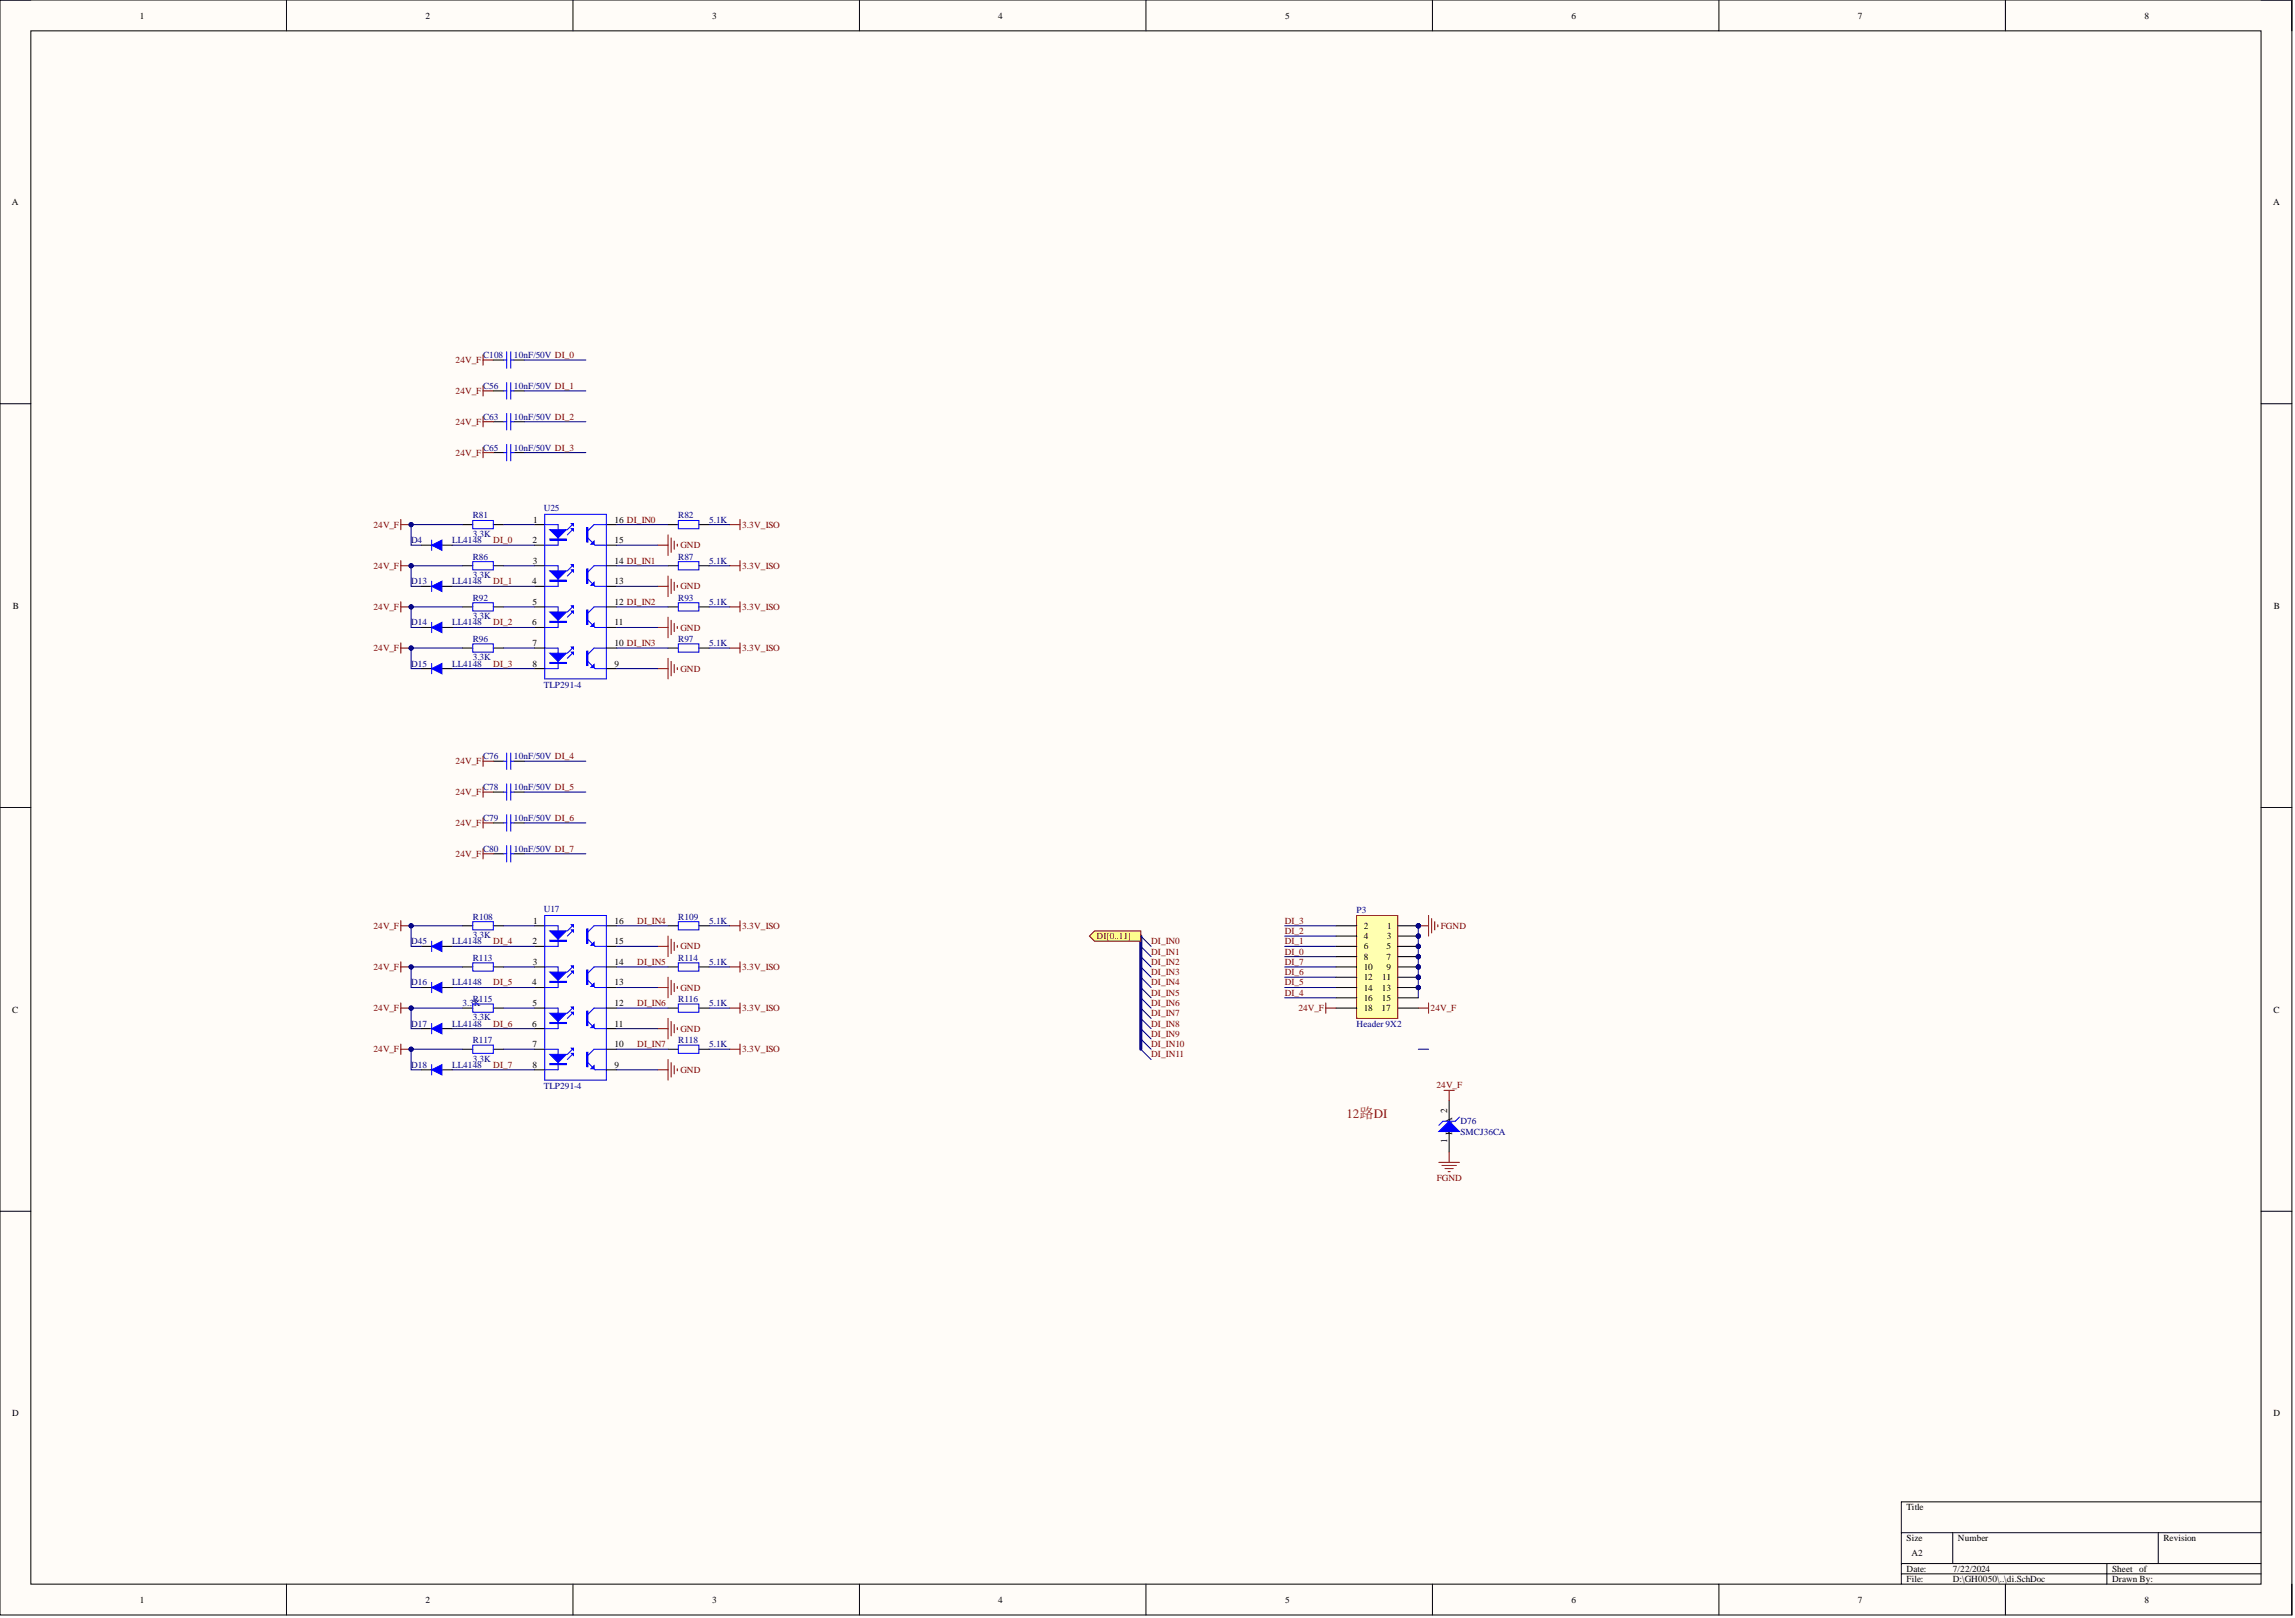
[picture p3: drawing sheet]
<svg xmlns="http://www.w3.org/2000/svg" width="566mm" height="399mm" viewBox="0 0 566 399" stroke-linecap="round" stroke-linejoin="round" font-family="sans-serif">
<defs><g id="words">
<text font-size="3.2" fill="#f00" x="332.2" y="275.6">12路DI</text>
<g font-size="2.3">
<text x="34.5" y="4.6">1</text>
<text x="105" y="4.6">2</text>
<text x="175.7" y="4.6">3</text>
<text x="246.3" y="4.6">4</text>
<text x="317" y="4.6">5</text>
<text x="387.7" y="4.6">6</text>
<text x="458.4" y="4.6">7</text>
<text x="529.1" y="4.6">8</text>
<text x="3" y="50.6">A</text>
<text x="560.8" y="50.6">A</text>
<text x="131.5" y="128.9">1</text>
<text x="151.6" y="128.9">16 DI_IN0</text>
<text x="131.3" y="133.9">2</text>
<text x="151.6" y="133.9">15</text>
<text x="131.4" y="139">3</text>
<text x="151.6" y="139">14 DI_IN1</text>
<text x="131.3" y="144.1">4</text>
<text x="131.3" y="149.2">5</text>
<text x="151.6" y="144.1">13</text>
<text x="151.6" y="149.2">12 DI_IN2</text>
<text x="3.1" y="150.1">B</text>
<text x="131.3" y="154.2">6</text>
<text x="151.6" y="154.2">11</text>
<text x="561" y="150.1">B</text>
<text x="131.3" y="159.3">7</text>
<text x="151.6" y="159.3">10 DI_IN3</text>
<text x="131.3" y="164.4">8</text>
<text x="151.6" y="164.4">9</text>
<text x="131.5" y="227.8">1</text>
<text x="151.6" y="227.8">16</text>
<text x="131.3" y="232.9">2</text>
<text x="151.6" y="232.9">15</text>
<text x="336.5" y="229.1">2</text>
<text x="336.5" y="231.6">4</text>
<text x="342.1" y="231.6">3</text>
<text x="342.2" y="229.1">1</text>
<text x="131.4" y="237.9">3</text>
<text x="151.6" y="237.9">14</text>
<text x="336.5" y="234.1">6</text>
<text x="336.5" y="236.7">8</text>
<text x="336.5" y="239.2">10</text>
<text x="342.1" y="234.1">5</text>
<text x="342.1" y="236.7">7</text>
<text x="342.1" y="239.2">9</text>
<text x="131.3" y="243">4</text>
<text x="151.6" y="243">13</text>
<text x="336.5" y="241.7">12</text>
<text x="336.5" y="244.3">14</text>
<text x="341" y="244.3">13</text>
<text x="341" y="241.7">11</text>
<text x="3" y="249.7">C</text>
<text x="131.3" y="248.1">5</text>
<text x="151.6" y="248.1">12</text>
<text x="336.5" y="246.8">16</text>
<text x="336.5" y="249.4">18</text>
<text x="340.9" y="249.4">17</text>
<text x="341" y="246.8">15</text>
<text x="560.9" y="249.7">C</text>
<text x="131.3" y="253.2">6</text>
<text x="151.6" y="253.2">11</text>
<text x="131.3" y="258.2">7</text>
<text x="131.3" y="263.3">8</text>
<text x="151.6" y="258.2">10</text>
<text x="151.6" y="263.3">9</text>
<text x="357" y="274.5" transform="rotate(-90 357 274.5)">2</text>
<text x="357" y="281.9" transform="rotate(-90 357 281.9)">1</text>
<text x="358.3" y="280" transform="rotate(-90 358.3 280)">K A</text>
<text x="3" y="349.2">D</text>
<text x="560.9" y="349.2">D</text>
<text x="470.4" y="372.4">Title</text>
<text x="470.4" y="380">Size</text>
<text x="471.6" y="383.8">A2</text>
<text x="483" y="380">Number</text>
<text x="533.7" y="380">Revision</text>
<text x="470.4" y="387.6">Date:</text>
<text x="481.8" y="387.6">7/22/2024</text>
<text x="521.1" y="387.6">Sheet of</text>
<text x="34.5" y="395.2">1</text>
<text x="105" y="395.2">2</text>
<text x="175.7" y="395.2">3</text>
<text x="246.3" y="395.2">4</text>
<text x="317" y="395.2">5</text>
<text x="387.7" y="395.2">6</text>
<text x="458.4" y="395.2">7</text>
<text x="470.4" y="390.1">File:</text>
<text x="481.8" y="390.1">D:\GH0050\..\di.SchDoc</text>
<text x="521.1" y="390.1">Drawn By:</text>
<text x="529.1" y="395.2">8</text>
</g>
<g font-size="2.3" fill="#800000">
<text x="112.4" y="89.5">24V_F</text>
<text x="112.4" y="97.2">24V_F</text>
<text x="112.4" y="104.8">24V_F</text>
<text x="112.4" y="112.4">24V_F</text>
<text x="92.1" y="130.1">24V_F</text>
<text x="183.1" y="130.1">3.3V_ISO</text>
<text x="121.7" y="133.9">DI_0</text>
<text x="167.9" y="135.2">GND</text>
<text x="92.1" y="140.3">24V_F</text>
<text x="183.1" y="140.3">3.3V_ISO</text>
<text x="121.7" y="144.1">DI_1</text>
<text x="167.9" y="145.3">GND</text>
<text x="92.1" y="150.4">24V_F</text>
<text x="121.7" y="154.2">DI_2</text>
<text x="167.9" y="155.5">GND</text>
<text x="183.1" y="150.4">3.3V_ISO</text>
<text x="92.1" y="160.6">24V_F</text>
<text x="183.1" y="160.6">3.3V_ISO</text>
<text x="121.7" y="164.4">DI_3</text>
<text x="167.9" y="165.6">GND</text>
<text x="112.4" y="188.5">24V_F</text>
<text x="112.4" y="196.1">24V_F</text>
<text x="112.4" y="203.7">24V_F</text>
<text x="112.4" y="211.3">24V_F</text>
<text x="157.2" y="227.8">DI_IN4</text>
<text x="317" y="227.8">DI_3</text>
<text x="92.1" y="229.1">24V_F</text>
<text x="121.7" y="232.9">DI_4</text>
<text x="183.1" y="229.1">3.3V_ISO</text>
<text x="270.5" y="231.6">DI[0..11]</text>
<text x="284" y="232.9">DI_IN0</text>
<text x="317" y="232.9">DI_1</text>
<text x="317" y="230.3">DI_2</text>
<text x="355.5" y="229.1">FGND</text>
<text x="92.1" y="239.2">24V_F</text>
<text x="157.2" y="237.9">DI_IN5</text>
<text x="167.9" y="234.1">GND</text>
<text x="183.1" y="239.2">3.3V_ISO</text>
<text x="284" y="235.4">DI_IN1</text>
<text x="284" y="237.9">DI_IN2</text>
<text x="317" y="235.4">DI_0</text>
<text x="317" y="237.9">DI_7</text>
<text x="121.7" y="243">DI_5</text>
<text x="167.9" y="244.3">GND</text>
<text x="284" y="240.5">DI_IN3</text>
<text x="284" y="243">DI_IN4</text>
<text x="284" y="245.5">DI_IN5</text>
<text x="317" y="245.5">DI_4</text>
<text x="317" y="243">DI_5</text>
<text x="317" y="240.5">DI_6</text>
<text x="92.1" y="249.4">24V_F</text>
<text x="157.2" y="248.1">DI_IN6</text>
<text x="183.1" y="249.4">3.3V_ISO</text>
<text x="284" y="248.1">DI_IN6</text>
<text x="284" y="250.6">DI_IN7</text>
<text x="320.3" y="249.4">24V_F</text>
<text x="353" y="249.4">24V_F</text>
<text x="121.7" y="253.2">DI_6</text>
<text x="167.9" y="254.4">GND</text>
<text x="284" y="253.2">DI_IN8</text>
<text x="284" y="255.7">DI_IN9</text>
<text x="92.1" y="259.5">24V_F</text>
<text x="121.7" y="263.3">DI_7</text>
<text x="157.2" y="258.2">DI_IN7</text>
<text x="183.1" y="259.5">3.3V_ISO</text>
<text x="284" y="258.2">DI_IN10</text>
<text x="284" y="260.8">DI_IN11</text>
<text x="167.9" y="264.6">GND</text>
<text x="354.4" y="268.4">24V_F</text>
<text x="354.5" y="291.2">FGND</text>
</g>
<g font-size="2.3" fill="#000080">
<text x="119.2" y="88.3">C108</text>
<text x="126.8" y="88.3">10nF/50V DI_0</text>
<text x="119.2" y="95.9">C56</text>
<text x="126.8" y="95.9">10nF/50V DI_1</text>
<text x="119.2" y="103.5">C63</text>
<text x="126.8" y="103.5">10nF/50V DI_2</text>
<text x="119.2" y="111.1">C65</text>
<text x="126.8" y="111.1">10nF/50V DI_3</text>
<text x="116.6" y="127.8">R81</text>
<text x="134.1" y="126.1">U25</text>
<text x="167.4" y="127.8">R82</text>
<text x="175" y="128.9">5.1K</text>
<text x="101.4" y="133.9">D4</text>
<text x="111.6" y="133.9">LL4148</text>
<text x="116.6" y="132.4">3.3K</text>
<text x="116.6" y="138">R86</text>
<text x="167.4" y="138">R87</text>
<text x="116.6" y="142.6">3.3K</text>
<text x="175" y="139">5.1K</text>
<text x="101.4" y="144.1">D13</text>
<text x="111.6" y="144.1">LL4148</text>
<text x="116.6" y="148.1">R92</text>
<text x="167.4" y="148.1">R93</text>
<text x="175" y="149.2">5.1K</text>
<text x="101.4" y="154.2">D14</text>
<text x="111.6" y="154.2">LL4148</text>
<text x="116.6" y="152.7">3.3K</text>
<text x="116.6" y="158.3">R96</text>
<text x="167.4" y="158.3">R97</text>
<text x="175" y="159.3">5.1K</text>
<text x="101.4" y="164.4">D15</text>
<text x="111.6" y="164.4">LL4148</text>
<text x="116.6" y="162.9">3.3K</text>
<text x="134.1" y="169.7">TLP291-4</text>
<text x="119.2" y="187.2">C76</text>
<text x="126.8" y="187.2">10nF/50V DI_4</text>
<text x="119.2" y="194.8">C78</text>
<text x="126.8" y="194.8">10nF/50V DI_5</text>
<text x="119.2" y="202.4">C79</text>
<text x="126.8" y="202.4">10nF/50V DI_6</text>
<text x="119.2" y="210">C80</text>
<text x="126.8" y="210">10nF/50V DI_7</text>
<text x="116.6" y="226.8">R108</text>
<text x="134.1" y="225">U17</text>
<text x="167.4" y="226.8">R109</text>
<text x="175" y="227.8">5.1K</text>
<text x="334.7" y="225.3">P3</text>
<text x="101.4" y="232.9">D45</text>
<text x="111.6" y="232.9">LL4148</text>
<text x="116.6" y="231.3">3.3K</text>
<text x="116.6" y="236.9">R113</text>
<text x="167.4" y="236.9">R114</text>
<text x="175" y="237.9">5.1K</text>
<text x="101.4" y="243">D16</text>
<text x="111.6" y="243">LL4148</text>
<text x="114.1" y="248.1">3.3</text>
<text x="116.6" y="247.1">R115</text>
<text x="116.6" y="251.6">3.3K</text>
<text x="116.9" y="248.1">K</text>
<text x="167.4" y="247.1">R116</text>
<text x="175" y="248.1">5.1K</text>
<text x="101.4" y="253.2">D17</text>
<text x="111.6" y="253.2">LL4148</text>
<text x="116.6" y="257.2">R117</text>
<text x="167.4" y="257.2">R118</text>
<text x="334.7" y="253.2">Header 9X2</text>
<text x="101.4" y="263.3">D18</text>
<text x="111.6" y="263.3">LL4148</text>
<text x="116.6" y="261.8">3.3K</text>
<text x="175" y="258.2">5.1K</text>
<text x="134.1" y="268.6">TLP291-4</text>
<text x="360.3" y="277.3">D76</text>
<text x="360.3" y="279.8">SMCJ36CA</text>
</g>
</g></defs>
<path d="M0 0h565.4v398.3h-565.4z" fill-rule="evenodd" fill="#fffcf8"/>
<path d="M0 0h565.4v398.3h-565.4z" fill="none" stroke="#000" stroke-width=".25"/>
<path d="M7.6 7.6h550.2v383h-550.2z" fill-rule="evenodd" fill="#fffcf8"/>
<g fill="none" stroke="#000" stroke-width=".25">
<path d="M0 0h7.6M70.7 0v7.6M141.4 0v7.6M212 0v7.6M282.7 0v7.6M353.4 0v7.6M424.1 0v7.6M494.8 0v7.6M557.8 0h7.6v7.6M7.6 7.6h550.2v383h-550.2zM0 99.6h7.6M557.8 99.6h7.6"/>
<path d="M131.9 129.4h2.5M131.9 134.4h2.5M149.6 129.4h2.5M149.6 134.4h2.5M0 199.1h7.6M557.8 199.1h7.6M0 298.7h7.6M557.8 298.7h7.6M469.1 378h88.7M481.8 378v7.6M532.5 378v7.6M557.8 370.3h-88.7v20.3"/>
<path d="M70.7 390.6v7.7M141.4 390.6v7.7M212 390.6v7.7M282.7 390.6v7.7M353.4 390.6v7.7M424.1 390.6v7.7M469.1 385.6h88.7M469.1 388.1h88.7M494.8 390.6v7.7M519.8 385.6v5M565.4 390.6v7.7"/>
</g>
<path d="M134.4 129.4h3.3v5h-3.3M141.5 130.4l-1.5 1.5M141.5 129.1l-1.5 1.5M145 132.7l1.8 1.7h2.8M149.6 129.4h-3l-1.6 1.5" fill="none" stroke="#00f" stroke-width=".25"/>
<path d="M135.7 130.6h4l-2 2.1z" fill="#00f"/>
<path d="M135.7 130.6h4l-2 2.1zM135.7 132.9h4v.3h-4zM135.7 133h4" fill="none" stroke="#00f" stroke-width=".25"/>
<path d="M141 129.1h.5v.5z" fill="#00f"/>
<path d="M141 129.1h.5v.5z" fill="none" stroke="#00f" stroke-width=".25"/>
<path d="M141 130.4h.5v.5z" fill="#00f"/>
<path d="M141 130.4h.5v.5zM144.8 130.1h.2v3.6h-.2zM144.9 130.1v3.6" fill="none" stroke="#00f" stroke-width=".25"/>
<path d="M146.6 133.4v.8h-.8z" fill="#00f"/>
<path d="M134.4 126.8h15.2v40.6h-15.2zM134.4 139.5h3.3v5.1h-3.3M141.5 139.3l-1.5 1.5M146.6 133.4v.8h-.8zM149.6 139.5h-3l-1.6 1.5M141.5 140.5l-1.5 1.6M145 142.8l1.8 1.8h2.8" fill="none" stroke="#00f" stroke-width=".25"/>
<path d="M131.9 139.5h2.5M149.6 139.5h2.5M131.9 144.6h2.5M149.6 144.6h2.5" fill="none" stroke="#000" stroke-width=".25"/>
<path d="M135.7 140.8h4l-2 2z" fill="#00f"/>
<path d="M135.7 140.8h4l-2 2zM135.7 143.1h4v.2h-4zM135.7 143.2h4" fill="none" stroke="#00f" stroke-width=".25"/>
<path d="M141 139.3h.5v.5z" fill="#00f"/>
<path d="M141 139.3h.5v.5z" fill="none" stroke="#00f" stroke-width=".25"/>
<path d="M141 140.5h.5v.5z" fill="#00f"/>
<path d="M141 140.5h.5v.5zM144.8 140.3h.2v3.5h-.2zM144.9 140.3v3.5" fill="none" stroke="#00f" stroke-width=".25"/>
<path d="M146.6 143.6v.7h-.8z" fill="#00f"/>
<path d="M134.4 149.7h3.3v5h-3.3M141.5 150.7l-1.5 1.5M141.5 149.4l-1.5 1.5M145 153l1.8 1.7h2.8M146.6 143.6v.7h-.8zM149.6 149.7h-3l-1.6 1.5" fill="none" stroke="#00f" stroke-width=".25"/>
<path d="M131.9 149.7h2.5M131.9 154.7h2.5M149.6 149.7h2.5M149.6 154.7h2.5" fill="none" stroke="#000" stroke-width=".25"/>
<path d="M135.7 150.9h4l-2 2.1z" fill="#00f"/>
<path d="M135.7 150.9h4l-2 2.1zM135.7 153.2h4v.3h-4zM135.7 153.3h4" fill="none" stroke="#00f" stroke-width=".25"/>
<path d="M141 149.4h.5v.5z" fill="#00f"/>
<path d="M141 149.4h.5v.5z" fill="none" stroke="#00f" stroke-width=".25"/>
<path d="M141 150.7h.5v.5z" fill="#00f"/>
<path d="M141 150.7h.5v.5zM144.8 150.4h.2v3.6h-.2zM144.9 150.4v3.6" fill="none" stroke="#00f" stroke-width=".25"/>
<path d="M146.6 153.7v.8h-.8z" fill="#00f"/>
<path d="M134.4 159.8h3.3v5.1h-3.3M141.5 159.6l-1.5 1.5M146.6 153.7v.8h-.8zM149.6 159.8h-3l-1.6 1.5M141.5 160.8l-1.5 1.5M145 163.1l1.8 1.8h2.8" fill="none" stroke="#00f" stroke-width=".25"/>
<path d="M131.9 159.8h2.5M149.6 159.8h2.5M131.9 164.9h2.5M149.6 164.9h2.5" fill="none" stroke="#000" stroke-width=".25"/>
<path d="M135.7 161.1h4l-2 2z" fill="#00f"/>
<path d="M135.7 161.1h4l-2 2zM135.7 163.4h4v.2h-4zM135.7 163.5h4" fill="none" stroke="#00f" stroke-width=".25"/>
<path d="M141 159.6h.5v.5z" fill="#00f"/>
<path d="M141 159.6h.5v.5z" fill="none" stroke="#00f" stroke-width=".25"/>
<path d="M141 160.8h.5v.5z" fill="#00f"/>
<path d="M141 160.8h.5v.5zM144.8 160.6h.2v3.5h-.2zM144.9 160.6v3.5" fill="none" stroke="#00f" stroke-width=".25"/>
<path d="M146.6 163.9v.7h-.8z" fill="#00f"/>
<path d="M124.2 88.8h.8M125 86.8v4M126 86.8v4M126 88.8h.8M167.4 128.4h5v2h-5zM116.6 158.8h5.1v2h-5.1zM146.6 163.9v.7h-.8z" fill="none" stroke="#00f" stroke-width=".25"/>
<path d="M121.7 88.8h2.5M126.8 88.8h2.5M164.8 129.4h2.6M172.4 129.4h2.6M114.1 159.8h2.5M121.7 159.8h2.5" fill="none" stroke="#000" stroke-width=".25"/>
<path d="M119.2 87.5v2.5M119.2 88.8h2.5M162.3 134.4h2.5M164.8 131.9v5.1M165.6 132.7v3.5M166.3 133.4v2.1M167.1 134.2v.5M180 129.4h2.6M182.6 128.1v2.5M98.9 158.5v2.6M98.9 159.8h2.5" fill="none" stroke="#800000" stroke-width=".25"/>
<path d="M129.3 88.8h15.2M152.1 129.4h12.7M152.1 134.4h10.2M175 129.4h5" fill="none" stroke="#000080" stroke-width=".25"/>
<circle cx="101.4" cy="159.8" r=".51" fill="#000080"/>
<g fill="none" stroke="#000080" stroke-width=".25">
<path d="M114.1 159.8h-12.7v5.1h2.6M111.6 164.9h20.3"/>
<circle cx="101.4" cy="159.8" r=".51"/>
</g>
<circle cx="101.4" cy="159.8" r=".51" fill="#000080"/>
<g fill="none" stroke="#000080" stroke-width=".25">
<path d="M124.2 159.8h7.7"/>
<circle cx="101.4" cy="159.8" r=".51"/>
</g>
<path d="M114.1 129.4h2.5M121.7 129.4h2.5" fill="none" stroke="#000" stroke-width=".25"/>
<path d="M116.6 128.4h5.1v2h-5.1z" fill="none" stroke="#00f" stroke-width=".25"/>
<path d="M98.9 128.1v2.5M98.9 129.4h2.5" fill="none" stroke="#800000" stroke-width=".25"/>
<circle cx="101.4" cy="129.4" r=".51" fill="#000080"/>
<g fill="none" stroke="#000080" stroke-width=".25">
<path d="M111.6 134.4h20.3M114.1 129.4h-12.7v5h2.6"/>
<circle cx="101.4" cy="129.4" r=".51"/>
</g>
<circle cx="101.4" cy="129.4" r=".51" fill="#000080"/>
<g fill="none" stroke="#000080" stroke-width=".25">
<path d="M124.2 129.4h7.7"/>
<circle cx="101.4" cy="129.4" r=".51"/>
</g>
<path d="M114.1 139.5h2.5M121.7 139.5h2.5" fill="none" stroke="#000" stroke-width=".25"/>
<path d="M116.6 138.5h5.1v2h-5.1z" fill="none" stroke="#00f" stroke-width=".25"/>
<path d="M98.9 138.2v2.6M98.9 139.5h2.5" fill="none" stroke="#800000" stroke-width=".25"/>
<circle cx="101.4" cy="139.5" r=".51" fill="#000080"/>
<g fill="none" stroke="#000080" stroke-width=".25">
<path d="M114.1 139.5h-12.7v5.1h2.6M111.6 144.6h20.3"/>
<circle cx="101.4" cy="139.5" r=".51"/>
</g>
<circle cx="101.4" cy="139.5" r=".51" fill="#000080"/>
<g fill="none" stroke="#000080" stroke-width=".25">
<path d="M124.2 139.5h7.7"/>
<circle cx="101.4" cy="139.5" r=".51"/>
</g>
<path d="M114.1 149.7h2.5M121.7 149.7h2.5" fill="none" stroke="#000" stroke-width=".25"/>
<path d="M116.6 148.6h5.1v2.1h-5.1z" fill="none" stroke="#00f" stroke-width=".25"/>
<path d="M98.9 148.4v2.5M98.9 149.7h2.5" fill="none" stroke="#800000" stroke-width=".25"/>
<circle cx="101.4" cy="149.7" r=".51" fill="#000080"/>
<g fill="none" stroke="#000080" stroke-width=".25">
<path d="M111.6 154.7h20.3M114.1 149.7h-12.7v5h2.6"/>
<circle cx="101.4" cy="149.7" r=".51"/>
</g>
<circle cx="101.4" cy="149.7" r=".51" fill="#000080"/>
<g fill="none" stroke="#000080" stroke-width=".25">
<path d="M129.3 96.4h15.2M129.3 104h15.2M129.3 111.6h15.2M152.1 139.5h12.7M175 139.5h5M124.2 149.7h7.7M152.1 149.7h12.7M152.1 144.6h10.2M152.1 154.7h10.2M152.1 159.8h12.7M175 149.7h5M175 159.8h5"/>
<path d="M152.1 164.9h10.2"/>
<circle cx="101.4" cy="149.7" r=".51"/>
</g>
<g fill="none" stroke="#000" stroke-width=".25">
<path d="M121.7 96.4h2.5M126.8 96.4h2.5M121.7 104h2.5M121.7 111.6h2.5M126.8 104h2.5M126.8 111.6h2.5M164.8 139.5h2.6M172.4 139.5h2.6M164.8 149.7h2.6M164.8 159.8h2.6M172.4 149.7h2.6M172.4 159.8h2.6"/>
<path d="M131.9 228.3h2.5M131.9 233.4h2.5M149.6 228.3h2.5M149.6 233.4h2.5"/>
</g>
<g fill="none" stroke="#00f" stroke-width=".25">
<path d="M124.2 96.4h.8M125 94.4v4M126 94.4v4M126 96.4h.8M124.2 104h.8M124.2 111.6h.8M125 102v4M125 109.6v4M126 102v4M126 109.6v4M126 104h.8M126 111.6h.8"/>
<path d="M167.4 138.5h5v2h-5zM167.4 148.6h5v2.1h-5zM167.4 158.8h5v2h-5zM134.4 228.3h3.3v5.1h-3.3M141.5 229.3l-1.5 1.5M141.5 228l-1.5 1.6M145 231.6l1.8 1.8h2.8M149.6 228.3h-3l-1.6 1.5"/>
</g>
<g fill="none" stroke="#800000" stroke-width=".25">
<path d="M119.2 95.1v2.6M119.2 96.4h2.5M119.2 102.7v2.6M119.2 110.3v2.6M119.2 104h2.5M119.2 111.6h2.5M180 139.5h2.6M182.6 138.2v2.6M162.3 144.6h2.5M162.3 154.7h2.5M164.8 142.1v5M164.8 152.2v5.1"/>
<path d="M165.6 142.8v3.6M165.6 153v3.5M166.3 143.6v2M166.3 153.7v2M167.1 144.3v.5M167.1 154.5v.5M180 149.7h2.6M180 159.8h2.6M182.6 148.4v2.5M182.6 158.5v2.6M162.3 164.9h2.5M164.8 162.3v5.1"/>
<path d="M165.6 163.1v3.6M166.3 163.9v2M167.1 164.6v.5"/>
</g>
<path d="M135.7 229.6h4l-2 2z" fill="#00f"/>
<path d="M135.7 229.6h4l-2 2zM135.7 231.8h4v.3h-4zM135.7 232h4" fill="none" stroke="#00f" stroke-width=".25"/>
<path d="M141 228h.5v.6z" fill="#00f"/>
<path d="M141 228h.5v.6z" fill="none" stroke="#00f" stroke-width=".25"/>
<path d="M141 229.3h.5v.5z" fill="#00f"/>
<path d="M141 229.3h.5v.5zM144.8 229.1h.2v3.5h-.2zM144.9 229.1v3.5" fill="none" stroke="#00f" stroke-width=".25"/>
<path d="M146.6 232.4v.7h-.8z" fill="#00f"/>
<path d="M134.4 225.8h15.2v40.5h-15.2zM134.4 238.4h3.3v5.1h-3.3M141.5 239.5l-1.5 1.5M141.5 238.2l-1.5 1.5M146.6 232.4v.7h-.8zM149.6 238.4h-3l-1.6 1.6M145 241.7l1.8 1.8h2.8" fill="none" stroke="#00f" stroke-width=".25"/>
<path d="M131.9 238.4h2.5M149.6 238.4h2.5M131.9 243.5h2.5M149.6 243.5h2.5" fill="none" stroke="#000" stroke-width=".25"/>
<path d="M135.7 239.7h4l-2 2z" fill="#00f"/>
<path d="M135.7 239.7h4l-2 2zM135.7 242h4v.2h-4zM135.7 242.1h4" fill="none" stroke="#00f" stroke-width=".25"/>
<path d="M141 238.2h.5v.5z" fill="#00f"/>
<path d="M141 238.2h.5v.5z" fill="none" stroke="#00f" stroke-width=".25"/>
<path d="M141 239.5h.5v.5z" fill="#00f"/>
<path d="M141 239.5h.5v.5zM144.8 239.2h.2v3.6h-.2zM144.9 239.2v3.6" fill="none" stroke="#00f" stroke-width=".25"/>
<path d="M146.6 242.5v.8h-.8z" fill="#00f"/>
<path d="M134.4 248.6h3.3v5.1h-3.3M141.5 249.6l-1.5 1.5M141.5 248.3l-1.5 1.6M145 251.9l1.8 1.8h2.8M146.6 242.5v.8h-.8zM149.6 248.6h-3l-1.6 1.5" fill="none" stroke="#00f" stroke-width=".25"/>
<path d="M131.9 248.6h2.5M131.9 253.7h2.5M149.6 248.6h2.5M149.6 253.7h2.5" fill="none" stroke="#000" stroke-width=".25"/>
<path d="M135.7 249.9h4l-2 2z" fill="#00f"/>
<path d="M135.7 249.9h4l-2 2zM135.7 252.1h4v.3h-4zM135.7 252.3h4" fill="none" stroke="#00f" stroke-width=".25"/>
<path d="M141 248.3h.5v.5z" fill="#00f"/>
<path d="M141 248.3h.5v.5z" fill="none" stroke="#00f" stroke-width=".25"/>
<path d="M141 249.6h.5v.5z" fill="#00f"/>
<path d="M141 249.6h.5v.5zM144.8 249.4h.2v3.5h-.2zM144.9 249.4v3.5" fill="none" stroke="#00f" stroke-width=".25"/>
<path d="M146.6 252.6v.8h-.8z" fill="#00f"/>
<path d="M134.4 258.7h3.3v5.1h-3.3M141.5 259.8l-1.5 1.5M141.5 258.5l-1.5 1.5M146.6 252.6v.8h-.8zM149.6 258.7h-3l-1.6 1.6M145 262l1.8 1.8h2.8" fill="none" stroke="#00f" stroke-width=".25"/>
<path d="M131.9 258.7h2.5M149.6 258.7h2.5M131.9 263.8h2.5M149.6 263.8h2.5" fill="none" stroke="#000" stroke-width=".25"/>
<path d="M135.7 260h4l-2 2z" fill="#00f"/>
<path d="M135.7 260h4l-2 2zM135.7 262.3h4v.2h-4zM135.7 262.4h4" fill="none" stroke="#00f" stroke-width=".25"/>
<path d="M141 258.5h.5v.5z" fill="#00f"/>
<path d="M141 258.5h.5v.5z" fill="none" stroke="#00f" stroke-width=".25"/>
<path d="M141 259.8h.5v.5z" fill="#00f"/>
<path d="M141 259.8h.5v.5zM144.8 259.5h.2v3.5h-.2zM144.9 259.5v3.5" fill="none" stroke="#00f" stroke-width=".25"/>
<path d="M146.6 262.8v.8h-.8z" fill="#00f"/>
<path d="M124.2 187.7h.8M125 185.7v4M126 185.7v4M126 187.7h.8M167.4 227.3h5v2h-5zM116.6 257.7h5.1v2.1h-5.1zM146.6 262.8v.8h-.8z" fill="none" stroke="#00f" stroke-width=".25"/>
<path d="M121.7 187.7h2.5M126.8 187.7h2.5M164.8 228.3h2.6M172.4 228.3h2.6M114.1 258.7h2.5M121.7 258.7h2.5" fill="none" stroke="#000" stroke-width=".25"/>
<path d="M119.2 186.4v2.6M119.2 187.7h2.5M162.3 233.4h2.5M164.8 230.8v5.1M165.6 231.6v3.5M166.3 232.4v2M167.1 233.1v.5M180 228.3h2.6M182.6 227v2.6M98.9 257.5v2.5M98.9 258.7h2.5" fill="none" stroke="#800000" stroke-width=".25"/>
<path d="M129.3 187.7h15.2M152.1 228.3h12.7M152.1 233.4h10.2M175 228.3h5" fill="none" stroke="#000080" stroke-width=".25"/>
<circle cx="101.4" cy="258.7" r=".51" fill="#000080"/>
<g fill="none" stroke="#000080" stroke-width=".25">
<path d="M114.1 258.7h-12.7v5.1h2.6M111.6 263.8h20.3"/>
<circle cx="101.4" cy="258.7" r=".51"/>
</g>
<circle cx="101.4" cy="258.7" r=".51" fill="#000080"/>
<g fill="none" stroke="#000080" stroke-width=".25">
<path d="M124.2 258.7h7.7"/>
<circle cx="101.4" cy="258.7" r=".51"/>
</g>
<path d="M114.1 228.3h2.5M121.7 228.3h2.5" fill="none" stroke="#000" stroke-width=".25"/>
<path d="M116.6 227.3h5.1v2h-5.1z" fill="none" stroke="#00f" stroke-width=".25"/>
<path d="M98.9 227v2.6M98.9 228.3h2.5" fill="none" stroke="#800000" stroke-width=".25"/>
<circle cx="101.4" cy="228.3" r=".51" fill="#000080"/>
<g fill="none" stroke="#000080" stroke-width=".25">
<path d="M111.6 233.4h20.3"/>
<circle cx="101.4" cy="228.3" r=".51"/>
</g>
<path d="M104 233.4h2.5M109 233.4h2.6" fill="none" stroke="#000" stroke-width=".25"/>
<path d="M106.5 233.4l2.5-1.3v2.5z" fill="#00f"/>
<path d="M106.5 233.4l2.5-1.3v2.5zM106.5 232.1v2.5" fill="none" stroke="#00f" stroke-width=".25"/>
<path d="M114.1 228.3h-12.7v5.1h2.6" fill="none" stroke="#000080" stroke-width=".25"/>
<circle cx="101.4" cy="228.3" r=".51" fill="#000080"/>
<g fill="none" stroke="#000080" stroke-width=".25">
<path d="M124.2 228.3h7.7"/>
<circle cx="101.4" cy="228.3" r=".51"/>
</g>
<path d="M114.1 238.4h2.5M121.7 238.4h2.5" fill="none" stroke="#000" stroke-width=".25"/>
<path d="M116.6 237.4h5.1v2.1h-5.1z" fill="none" stroke="#00f" stroke-width=".25"/>
<path d="M98.9 237.2v2.5M98.9 238.4h2.5" fill="none" stroke="#800000" stroke-width=".25"/>
<circle cx="101.4" cy="238.4" r=".51" fill="#000080"/>
<g fill="none" stroke="#000080" stroke-width=".25">
<path d="M114.1 238.4h-12.7v5.1h2.6M111.6 243.5h20.3"/>
<circle cx="101.4" cy="238.4" r=".51"/>
</g>
<circle cx="101.4" cy="238.4" r=".51" fill="#000080"/>
<g fill="none" stroke="#000080" stroke-width=".25">
<path d="M124.2 238.4h7.7"/>
<circle cx="101.4" cy="238.4" r=".51"/>
</g>
<path d="M114.1 248.6h2.5M121.7 248.6h2.5" fill="none" stroke="#000" stroke-width=".25"/>
<path d="M116.6 247.6h5.1v2h-5.1z" fill="none" stroke="#00f" stroke-width=".25"/>
<path d="M98.9 247.3v2.6M98.9 248.6h2.5" fill="none" stroke="#800000" stroke-width=".25"/>
<circle cx="101.4" cy="248.6" r=".51" fill="#000080"/>
<g fill="none" stroke="#000080" stroke-width=".25">
<path d="M111.6 253.7h20.3M114.1 248.6h-12.7v5.1h2.6"/>
<circle cx="101.4" cy="248.6" r=".51"/>
</g>
<circle cx="101.4" cy="248.6" r=".51" fill="#000080"/>
<g fill="none" stroke="#000080" stroke-width=".25">
<path d="M129.3 195.3h15.2M129.3 202.9h15.2M129.3 210.5h15.2M152.1 238.4h12.7M175 238.4h5M317 238.4h12.6M317 228.3h12.6M317 230.8h12.6M317 233.4h12.6M317 235.9h12.6M124.2 248.6h7.7M152.1 248.6h12.7"/>
<path d="M152.1 243.5h10.2M152.1 253.7h10.2M152.1 258.7h12.7M175 248.6h5M175 258.7h5M317 243.5h12.6M317 241h12.6M317 246.1h12.6M349.9 258.7h2.5M152.1 263.8h10.2"/>
<circle cx="101.4" cy="248.6" r=".51"/>
</g>
<path d="M121.7 195.3h2.5M126.8 195.3h2.5M121.7 202.9h2.5M121.7 210.5h2.5M126.8 202.9h2.5M126.8 210.5h2.5M164.8 238.4h2.6M172.4 238.4h2.6M164.8 248.6h2.6M164.8 258.7h2.6M172.4 248.6h2.6M172.4 258.7h2.6" fill="none" stroke="#000" stroke-width=".25"/>
<g fill="none" stroke="#00f" stroke-width=".25">
<path d="M124.2 195.3h.8M125 193.3v4.1M126 193.3v4.1M126 195.3h.8M124.2 202.9h.8M124.2 210.5h.8M125 200.9v4.1M125 208.5v4.1M126 200.9v4.1M126 208.5v4.1M126 202.9h.8M126 210.5h.8"/>
<path d="M167.4 237.4h5v2.1h-5zM167.4 247.6h5v2h-5zM167.4 257.7h5v2.1h-5z"/>
</g>
<g fill="none" stroke="#800000" stroke-width=".25">
<path d="M119.2 194.1v2.5M119.2 195.3h2.5M119.2 201.7v2.5M119.2 209.3v2.5M119.2 202.9h2.5M119.2 210.5h2.5M180 238.4h2.6M182.6 237.2v2.5M349.9 228.3h2.5M352.4 225.8v5M353.2 226.5v3.6M354 227.3v2"/>
<path d="M354.7 228v.6M162.3 243.5h2.5M162.3 253.7h2.5M164.8 241v5.1M164.8 251.1v5.1M165.6 241.7v3.6M165.6 251.9v3.5M166.3 242.5v2M166.3 252.6v2.1M167.1 243.3v.5M167.1 253.4v.5M180 248.6h2.6"/>
<path d="M180 258.7h2.6M182.6 247.3v2.6M182.6 257.5v2.5M162.3 263.8h2.5M164.8 261.3v5M165.6 262v3.6M166.3 262.8v2M167.1 263.6v.5"/>
</g>
<circle cx="349.9" cy="228.3" r=".51" fill="#000080"/>
<circle cx="349.9" cy="228.3" r=".51" fill="none" stroke="#000080" stroke-width=".25"/>
<path d="M327.1 248.6h2.5M327.1 247.3v2.6M349.9 248.6h2.5M352.4 247.3v2.6" fill="none" stroke="#800000" stroke-width=".25"/>
<path d="M281.5 230.8v27.9" fill="none" stroke="#000080" stroke-width=".76"/>
<path d="M270 229.6h11.5v2.5h-11.5l-1.2-1.3z" fill-rule="evenodd" fill="#ffff80"/>
<path d="M270 229.6h11.5v2.5h-11.5l-1.2-1.3z" fill="none" stroke="#800000" stroke-width=".25"/>
<path d="M281.5 230.8l2.5 2.6M281.5 233.4l2.5 2.5M281.5 235.9l2.5 2.5M281.5 238.4l2.5 2.6M281.5 241l2.5 2.5M281.5 243.5l2.5 2.6M281.5 246.1l2.5 2.5M281.5 248.6l2.5 2.5M281.5 251.1l2.5 2.6M281.5 253.7l2.5 2.5M281.5 256.2l2.5 2.5M281.5 258.7l2.5 2.6" fill="none" stroke="#000080" stroke-width=".25"/>
<path d="M357.5 271.4v5.1M357.5 279v5.1" fill="none" stroke="#000" stroke-width=".25"/>
<path d="M357.5 276.5l2.6 2.5h-5.1z" fill="#00f"/>
<path d="M357.5 276.5l2.6 2.5h-5.1zM360.1 275.5l-1.1 1h-3l-1 1" fill="none" stroke="#00f" stroke-width=".25"/>
<path d="M356.3 268.9h2.5M357.5 268.9v2.5M355 286.6h5.1M355.7 287.4h3.6M356.5 288.2h2M357.3 288.9h.5M357.5 284.1v2.5" fill="none" stroke="#800000" stroke-width=".25"/>
<path d="M349.9 228.3v17.8" fill="none" stroke="#000080" stroke-width=".25"/>
<circle cx="349.9" cy="228.3" r=".51" fill="#000080"/>
<circle cx="349.9" cy="228.3" r=".51" fill="none" stroke="#000080" stroke-width=".25"/>
<circle cx="349.9" cy="230.8" r=".51" fill="#000080"/>
<circle cx="349.9" cy="230.8" r=".51" fill="none" stroke="#000080" stroke-width=".25"/>
<circle cx="349.9" cy="233.4" r=".51" fill="#000080"/>
<circle cx="349.9" cy="233.4" r=".51" fill="none" stroke="#000080" stroke-width=".25"/>
<circle cx="349.9" cy="235.9" r=".51" fill="#000080"/>
<circle cx="349.9" cy="235.9" r=".51" fill="none" stroke="#000080" stroke-width=".25"/>
<circle cx="349.9" cy="238.4" r=".51" fill="#000080"/>
<circle cx="349.9" cy="238.4" r=".51" fill="none" stroke="#000080" stroke-width=".25"/>
<circle cx="349.9" cy="241" r=".51" fill="#000080"/>
<circle cx="349.9" cy="241" r=".51" fill="none" stroke="#000080" stroke-width=".25"/>
<circle cx="349.9" cy="243.5" r=".51" fill="#000080"/>
<circle cx="349.9" cy="243.5" r=".51" fill="none" stroke="#000080" stroke-width=".25"/>
<circle cx="349.9" cy="228.3" r=".51" fill="#000080"/>
<circle cx="349.9" cy="228.3" r=".51" fill="none" stroke="#000080" stroke-width=".25"/>
<circle cx="349.9" cy="230.8" r=".51" fill="#000080"/>
<circle cx="349.9" cy="230.8" r=".51" fill="none" stroke="#000080" stroke-width=".25"/>
<circle cx="349.9" cy="233.4" r=".51" fill="#000080"/>
<circle cx="349.9" cy="233.4" r=".51" fill="none" stroke="#000080" stroke-width=".25"/>
<circle cx="349.9" cy="235.9" r=".51" fill="#000080"/>
<circle cx="349.9" cy="235.9" r=".51" fill="none" stroke="#000080" stroke-width=".25"/>
<circle cx="349.9" cy="238.4" r=".51" fill="#000080"/>
<circle cx="349.9" cy="238.4" r=".51" fill="none" stroke="#000080" stroke-width=".25"/>
<circle cx="349.9" cy="241" r=".51" fill="#000080"/>
<circle cx="349.9" cy="241" r=".51" fill="none" stroke="#000080" stroke-width=".25"/>
<circle cx="349.9" cy="243.5" r=".51" fill="#000080"/>
<circle cx="349.9" cy="243.5" r=".51" fill="none" stroke="#000080" stroke-width=".25"/>
<path d="M334.7 225.8h10.1v25.3h-10.1z" fill-rule="evenodd" fill="#ffffb0"/>
<path d="M334.7 225.8h10.1v25.3h-10.1z" fill="none" stroke="#800000" stroke-width=".25"/>
<path d="M344.8 228.3h5.1" fill="none" stroke="#000" stroke-width=".25"/>
<circle cx="349.9" cy="228.3" r=".51" fill="#000080"/>
<circle cx="349.9" cy="228.3" r=".51" fill="none" stroke="#000080" stroke-width=".25"/>
<path d="M329.6 228.3h5.1M344.8 230.8h5.1" fill="none" stroke="#000" stroke-width=".25"/>
<circle cx="349.9" cy="230.8" r=".51" fill="#000080"/>
<circle cx="349.9" cy="230.8" r=".51" fill="none" stroke="#000080" stroke-width=".25"/>
<path d="M329.6 230.8h5.1M344.8 233.4h5.1" fill="none" stroke="#000" stroke-width=".25"/>
<circle cx="349.9" cy="233.4" r=".51" fill="#000080"/>
<circle cx="349.9" cy="233.4" r=".51" fill="none" stroke="#000080" stroke-width=".25"/>
<path d="M329.6 233.4h5.1M344.8 235.9h5.1" fill="none" stroke="#000" stroke-width=".25"/>
<circle cx="349.9" cy="235.9" r=".51" fill="#000080"/>
<circle cx="349.9" cy="235.9" r=".51" fill="none" stroke="#000080" stroke-width=".25"/>
<path d="M329.6 235.9h5.1M344.8 238.4h5.1" fill="none" stroke="#000" stroke-width=".25"/>
<circle cx="349.9" cy="238.4" r=".51" fill="#000080"/>
<circle cx="349.9" cy="238.4" r=".51" fill="none" stroke="#000080" stroke-width=".25"/>
<path d="M329.6 238.4h5.1M344.8 241h5.1" fill="none" stroke="#000" stroke-width=".25"/>
<circle cx="349.9" cy="241" r=".51" fill="#000080"/>
<circle cx="349.9" cy="241" r=".51" fill="none" stroke="#000080" stroke-width=".25"/>
<path d="M329.6 241h5.1M344.8 243.5h5.1" fill="none" stroke="#000" stroke-width=".25"/>
<circle cx="349.9" cy="243.5" r=".51" fill="#000080"/>
<circle cx="349.9" cy="243.5" r=".51" fill="none" stroke="#000080" stroke-width=".25"/>
<path d="M104 243.5h2.5M109 243.5h2.6M329.6 243.5h5.1M329.6 246.1h5.1M329.6 248.6h5.1M344.8 246.1h5.1M344.8 248.6h5.1" fill="none" stroke="#000" stroke-width=".25"/>
<path d="M106.5 243.5l2.5-1.3v2.6z" fill="#00f"/>
<path d="M106.5 243.5l2.5-1.3v2.6zM106.5 242.2v2.6" fill="none" stroke="#00f" stroke-width=".25"/>
<path d="M104 253.7h2.5M109 253.7h2.6" fill="none" stroke="#000" stroke-width=".25"/>
<path d="M106.5 253.7l2.5-1.3v2.5z" fill="#00f"/>
<path d="M106.5 253.7l2.5-1.3v2.5zM106.5 252.4v2.5" fill="none" stroke="#00f" stroke-width=".25"/>
<path d="M104 263.8h2.5M109 263.8h2.6" fill="none" stroke="#000" stroke-width=".25"/>
<path d="M106.5 263.8l2.5-1.3v2.6z" fill="#00f"/>
<path d="M106.5 263.8l2.5-1.3v2.6zM106.5 262.5v2.6" fill="none" stroke="#00f" stroke-width=".25"/>
<path d="M104 134.4h2.5M109 134.4h2.6" fill="none" stroke="#000" stroke-width=".25"/>
<path d="M106.5 134.4l2.5-1.2v2.5z" fill="#00f"/>
<path d="M106.5 134.4l2.5-1.2v2.5zM106.5 133.2v2.5" fill="none" stroke="#00f" stroke-width=".25"/>
<path d="M104 144.6h2.5M109 144.6h2.6" fill="none" stroke="#000" stroke-width=".25"/>
<path d="M106.5 144.6l2.5-1.3v2.6z" fill="#00f"/>
<path d="M106.5 144.6l2.5-1.3v2.6zM106.5 143.3v2.6" fill="none" stroke="#00f" stroke-width=".25"/>
<path d="M104 154.7h2.5M109 154.7h2.6" fill="none" stroke="#000" stroke-width=".25"/>
<path d="M106.5 154.7l2.5-1.2v2.5z" fill="#00f"/>
<path d="M106.5 154.7l2.5-1.2v2.5zM106.5 153.5v2.5" fill="none" stroke="#00f" stroke-width=".25"/>
<path d="M104 164.9h2.5M109 164.9h2.6" fill="none" stroke="#000" stroke-width=".25"/>
<path d="M106.5 164.9l2.5-1.3v2.5z" fill="#00f"/>
<path d="M106.5 164.9l2.5-1.3v2.5zM106.5 163.6v2.5" fill="none" stroke="#00f" stroke-width=".25"/>
<use href="#words"/>
</svg>
